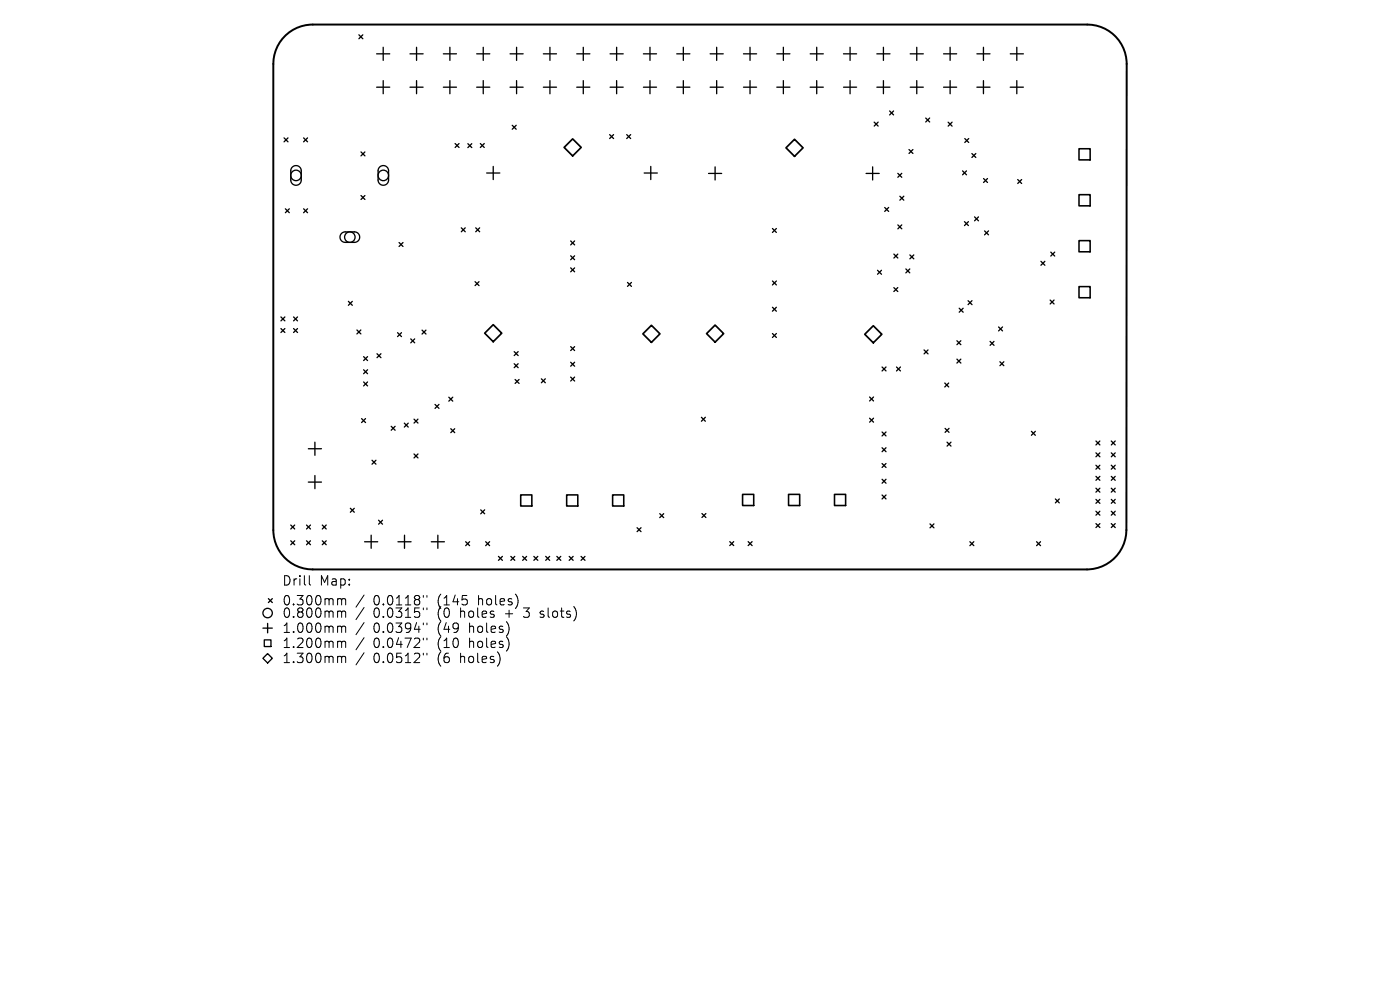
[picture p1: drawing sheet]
<svg xmlns="http://www.w3.org/2000/svg" width="297mm" height="210mm" viewBox="0 0 297 210" stroke-linecap="round" stroke-linejoin="round" font-family="sans-serif">
<defs><g id="words">
<g font-size="2.8">
<text x="59.8" y="124.5">Drill</text>
<text x="67.8" y="124.5">Map:</text>
<text x="59.8" y="128.7">0.300mm</text>
<text x="59.8" y="131.3">0.800mm</text>
<text x="79.2" y="128.7">0.0118&quot;</text>
<text x="79.2" y="131.3">0.0315&quot;</text>
<text x="92.9" y="128.7">(145</text>
<text x="92.9" y="131.3">(0</text>
<text x="97.9" y="131.3">holes</text>
<text x="101.7" y="128.7">holes)</text>
<text x="107.6" y="131.3">+</text>
<text x="111.8" y="131.3">3</text>
<text x="115.5" y="131.3">slots)</text>
<text x="59.8" y="134.5">1.000mm</text>
<text x="59.8" y="137.7">1.200mm</text>
<text x="79.2" y="134.5">0.0394&quot;</text>
<text x="79.2" y="137.7">0.0472&quot;</text>
<text x="92.9" y="134.5">(49</text>
<text x="92.9" y="137.7">(10</text>
<text x="99.8" y="134.5">holes)</text>
<text x="99.8" y="137.7">holes)</text>
<text x="59.8" y="140.9">1.300mm</text>
<text x="79.2" y="140.9">0.0512&quot;</text>
<text x="92.9" y="140.9">(6</text>
<text x="97.9" y="140.9">holes)</text>
</g>
</g></defs>
<path d="M60.6 7.5a8.4 8.4 0 0 1 5.7-2.3h164.4a8.4 8.4 0 0 1 8.3 8.4v98.8a8.4 8.4 0 0 1-8.4 8.4h-164.3a8.4 8.4 0 0 1-8.3-8.4v-98.8a8.4 8.4 0 0 1 2.6-6.1z" fill="none" stroke="#000" stroke-width=".42"/>
<g fill="none" stroke="#000" stroke-width=".28">
<path d="M76.1 7.4l.9 .8M77 7.4l-.9 .8M79.9 11.4h2.8M79.9 18.5h2.8M81.3 10v2.8M81.3 17.1v2.8M87 11.4h2.8M87 18.5h2.8M88.4 10v2.8M88.4 17.1v2.8M94.1 11.4h2.7M94.1 18.5h2.7"/>
<path d="M95.4 10v2.8M95.4 17.1v2.8M101.1 11.4h2.8M101.1 18.5h2.8M102.5 10v2.8M102.5 17.1v2.8M108.2 11.4h2.8M108.2 18.5h2.8M109.6 10v2.8M109.6 17.1v2.8M115.3 11.4h2.8M115.3 18.5h2.8"/>
<path d="M116.7 10v2.8M116.7 17.1v2.8M122.3 11.4h2.8M122.3 18.5h2.8M123.7 10v2.8M123.7 17.1v2.8M129.4 11.4h2.8M129.4 18.5h2.8M130.8 10v2.8M130.8 17.1v2.8M136.5 11.4h2.8M136.5 18.5h2.8"/>
<path d="M137.9 10v2.8M137.9 17.1v2.8M143.6 11.4h2.8M143.6 18.5h2.8M145 10v2.8M145 17.1v2.8M150.6 11.4h2.8M150.6 18.5h2.8M152 10v2.8M152 17.1v2.8M157.7 11.4h2.8M157.7 18.5h2.8"/>
<path d="M159.1 10v2.8M159.1 17.1v2.8M164.8 11.4h2.8M164.8 18.5h2.8M166.2 10v2.8M166.2 17.1v2.8M171.9 11.4h2.8M171.9 18.5h2.8M173.3 10v2.8M173.3 17.1v2.8M178.9 11.4h2.8M178.9 18.5h2.8"/>
<path d="M180.3 10v2.8M180.3 17.1v2.8M186 11.4h2.8M186 18.5h2.8M187.4 10v2.8M187.4 17.1v2.8M193.1 11.4h2.8M193.1 18.5h2.8M194.5 10v2.8M194.5 17.1v2.8M200.2 11.4h2.8M200.2 18.5h2.8"/>
<path d="M201.6 10v2.8M201.6 17.1v2.8M207.2 11.4h2.8M207.2 18.5h2.8M208.6 10v2.8M208.6 17.1v2.8M214.3 11.4h2.8M214.3 18.5h2.8M215.7 10v2.8M215.7 17.1v2.8M60.3 29.3l.8 .8M61.1 29.3l-.8 .8"/>
<path d="M62 35.4a1.11 1.11 0 0 1 1.2-.2 1.11 1.11 0 0 1 .7 1v2a1.11 1.11 0 0 1-1.1 1.1 1.11 1.11 0 0 1-1.1-1.1v-2.1zM64.4 29.3l.8 .8M65.2 29.3l-.8 .8M76.6 32.2l.8 .9M77.4 32.2l-.8 .9M80.5 35.4a1.11 1.11 0 0 1 1.2-.2 1.11 1.11 0 0 1 .7 1v2a1.11 1.11 0 0 1-1.1 1.1 1.11 1.11 0 0 1-1.1-1.1v-2.1zM96.6 30.4l.8 .9M97.4 30.4l-.8 .9M99.3 30.5l.8 .8M100.1 30.5l-.8 .8M101.9 30.4l.8 .9M102.7 30.4l-.8 .9"/>
<path d="M103.2 36.7h2.8M104.6 35.3v2.8M108.7 26.6l.8 .8M109.5 26.6l-.8 .8M129.3 28.6l.9 .8M130.2 28.6l-.9 .8M133 28.6l.8 .8M133.8 28.6l-.8 .8M136.7 36.7h2.7M138.1 35.3v2.8M150.3 36.8h2.8M151.7 35.4v2.8"/>
<path d="M183.7 36.8h2.8M185.1 35.4v2.8M185.5 25.9l.8 .8M186.3 25.9l-.8 .8M188.7 23.5l.9 .9M189.6 23.5l-.9 .9M190.5 36.8l.8 .8M191.3 36.8l-.8 .8M192.8 31.7l.9 .9M193.7 31.7l-.9 .9M196.4 25l.8 .9M197.2 25l-.8 .9"/>
<path d="M201.1 25.9l.9 .9M202 25.9l-.9 .9M204.2 36.2l.8 .9M204.7 29.4l.8 .8M205 36.2l-.8 .9M205.5 29.4l-.8 .8M206.2 32.6l.8 .8M207 32.6l-.8 .8M208.7 37.9l.8 .8M209.5 37.9l-.8 .8M215.9 38.1l.8 .8M216.7 38.1l-.8 .8"/>
<path d="M60.5 44.3l.9 .8M61.4 44.3l-.9 .8M64.4 44.3l.8 .8M65.2 44.3l-.8 .8M72.5 49.5l.6-.3h2.1a1.11 1.11 0 0 1 1.1 1.1 1.11 1.11 0 0 1-1.1 1.1h-2a1.11 1.11 0 0 1-1-.7 1.11 1.11 0 0 1 .3-1.2zM76.6 41.5l.8 .8M77.4 41.5l-.8 .8M84.7 51.4l.8 .9M85.5 51.4l-.8 .9M97.9 48.3l.8 .9M98.7 48.3l-.8 .9M100.8 59.7l.8 .9"/>
<path d="M100.9 48.3l.9 .9M101.6 59.7l-.8 .9M101.8 48.3l-.9 .9M121.1 51.1l.8 .9M121.1 54.3l.8 .8M121.1 56.8l.8 .9M121.9 51.1l-.8 .9M121.9 54.3l-.8 .8M121.9 56.8l-.8 .9M133.1 59.9l.9 .9M134 59.9l-.9 .9M163.9 48.5l.8 .8"/>
<path d="M163.9 59.6l.8 .8M164.7 48.5l-.8 .8M164.7 59.6l-.8 .8M186.2 57.3l.8 .9M187 57.3l-.8 .9M187.7 44l.8 .8M188.5 44l-.8 .8M189.6 53.9l.9 .8M190.5 53.9l-.9 .8M190.5 47.7l.8 .8M190.9 41.6l.8 .9M191.3 47.7l-.8 .8"/>
<path d="M191.7 41.6l-.8 .9M192.2 57l.8 .9M193 57l-.8 .9M193 54.1l.9 .8M193.9 54.1l-.9 .8M204.6 47l.8 .9M205.4 47l-.8 .9M206.7 46l.9 .8M207.6 46l-.9 .8M208.9 49l.8 .8M209.7 49l-.8 .8M220.8 55.4l.9 .9"/>
<path d="M221.7 55.4l-.9 .9M222.9 53.5l.9 .8M223.8 53.5l-.9 .8M59.6 67.2l.8 .9M59.6 69.7l.8 .8M60.4 67.2l-.8 .9M60.4 69.7l-.8 .8M62.3 67.2l.8 .9M62.3 69.7l.8 .8M63.1 67.2l-.8 .9M63.1 69.7l-.8 .8M73.9 63.9l.8 .9"/>
<path d="M74.7 63.9l-.8 .9M75.7 70l.9 .8M76.6 70l-.9 .8M77.1 75.7l.9 .8M77.1 78.4l.9 .9M78 75.7l-.9 .8M78 78.4l-.9 .9M80 75l.8 .9M80.8 75l-.8 .9M84.3 70.6l.9 .8M85.2 70.6l-.9 .8M87.1 71.9l.9 .8"/>
<path d="M88 71.9l-.9 .8M89.5 70l.9 .9M90.4 70l-.9 .9M109.1 74.6l.8 .8M109.1 77.2l.8 .8M109.9 74.6l-.8 .8M109.9 77.2l-.8 .8M121.1 80l.8 .8M121.1 73.5l.8 .9M121.1 76.8l.8 .9M121.9 73.5l-.8 .9M121.9 76.8l-.8 .9"/>
<path d="M121.9 80l-.8 .8M163.9 65.2l.8 .8M163.9 70.8l.8 .8M164.7 65.2l-.8 .8M164.7 70.8l-.8 .8M187.1 77.9l.9 .8M188 77.9l-.9 .8M189.6 61l.9 .8M190.2 77.9l.8 .8M190.5 61l-.9 .8M191 77.9l-.8 .8M196 74.2l.9 .9"/>
<path d="M196.9 74.2l-.9 .9M203 72.3l.8 .8M203 76.2l.8 .8M203.5 65.4l.8 .8M203.8 72.3l-.8 .8M203.8 76.2l-.8 .8M204.3 65.4l-.8 .8M205.4 63.8l.8 .8M206.2 63.8l-.8 .8M210 72.4l.9 .9M210.9 72.4l-.9 .9M211.8 69.4l.9 .8"/>
<path d="M212.1 76.7l.9 .9M212.7 69.4l-.9 .8M213 76.7l-.9 .9M222.8 63.6l.8 .9M223.6 63.6l-.8 .9M65.4 95.2h2.8M66.8 93.8v2.8M76.7 88.8l.8 .8M77.1 81l.9 .9M77.5 88.8l-.8 .8M78 81l-.9 .9M78.9 97.6l.9 .9"/>
<path d="M79.8 97.6l-.9 .9M83 90.4l.8 .9M83.8 90.4l-.8 .9M85.8 89.8l.8 .8M86.6 89.8l-.8 .8M87.8 96.3l.9 .8M87.8 88.9l.9 .8M88.7 96.3l-.9 .8M88.7 88.9l-.9 .8M92.3 85.8l.8 .8M93.1 85.8l-.8 .8M95.2 84.3l.8 .8"/>
<path d="M95.6 90.9l.9 .9M96 84.3l-.8 .8M96.5 90.9l-.9 .9M109.3 80.5l.8 .8M110.1 80.5l-.8 .8M114.9 80.4l.8 .8M115.7 80.4l-.8 .8M148.8 88.5l.8 .9M149.6 88.5l-.8 .9M184.5 84.2l.8 .9M184.5 88.7l.8 .9M185.3 84.2l-.8 .9"/>
<path d="M185.3 88.7l-.8 .9M187.1 91.6l.9 .9M187.1 95l.9 .8M187.1 98.3l.9 .9M188 91.6l-.9 .9M188 95l-.9 .8M188 98.3l-.9 .9M200.4 81.3l.9 .8M200.5 90.9l.8 .8M200.9 93.8l.8 .8M201.3 81.3l-.9 .8M201.3 90.9l-.8 .8"/>
<path d="M201.7 93.8l-.8 .8M218.8 91.5l.8 .8M219.6 91.5l-.8 .8M232.5 93.6l.8 .8M232.5 96.1l.8 .8M232.5 98.7l.8 .8M233.3 93.6l-.8 .8M233.3 96.1l-.8 .8M233.3 98.7l-.8 .8M235.8 93.6l.8 .8M235.8 96.1l.8 .8M235.8 98.7l.8 .8"/>
<path d="M236.6 93.6l-.8 .8M236.6 96.1l-.8 .8M236.6 98.7l-.8 .8M61.7 111.4l.8 .8M61.7 114.7l.8 .9M62.5 111.4l-.8 .8M62.5 114.7l-.8 .9M65 114.7l.9 .9M65 111.4l.9 .8M65.4 102.3h2.8M65.9 111.4l-.9 .8M65.9 114.7l-.9 .9"/>
<path d="M66.8 100.9v2.8M68.4 114.7l.8 .9M68.4 111.4l.8 .8M69.2 111.4l-.8 .8M69.2 114.7l-.8 .9M74.3 107.8l.9 .9M75.2 107.8l-.9 .9M77.3 114.9h2.8M78.7 113.5v2.8M80.3 110.4l.8 .8M81.1 110.4l-.8 .8M84.4 114.9h2.8"/>
<path d="M85.8 113.5v2.8M91.5 114.9h2.8M92.9 113.5v2.8M98.8 114.9l.8 .9M99.6 114.9l-.8 .9M102 108.2l.8 .8M102.8 108.2l-.8 .8M103 114.9l.9 .9M103.9 114.9l-.9 .9M105.7 118l.9 .9M106.6 118l-.9 .9M108.4 118l.8 .9"/>
<path d="M109.2 118l-.8 .9M110.9 118l.8 .9M111.7 118l-.8 .9M113.3 118l.8 .9M114.1 118l-.8 .9M115.8 118l.8 .9M116.6 118l-.8 .9M118.1 118l.9 .9M119 118l-.9 .9M120.8 118l.8 .9M121.6 118l-.8 .9M123.3 118l.8 .9"/>
<path d="M124.1 118l-.8 .9M135.2 111.9l.8 .9M136 111.9l-.8 .9M140 109l.8 .8M140.8 109l-.8 .8M148.9 108.9l.8 .9M149.7 108.9l-.8 .9M154.8 114.9l.9 .8M155.7 114.9l-.9 .8M158.7 114.9l.9 .8M159.6 114.9l-.9 .8M187.1 101.7l.9 .8"/>
<path d="M187.1 105l.9 .8M188 101.7l-.9 .8M188 105l-.9 .8M197.3 111.1l.8 .9M198.1 111.1l-.8 .9M205.8 114.9l.8 .9M206.6 114.9l-.8 .9M219.9 114.9l.8 .9M220.7 114.9l-.8 .9M223.9 105.8l.8 .9M224.7 105.8l-.8 .9M232.5 103.6l.8 .8"/>
<path d="M232.5 101l.8 .9M232.5 105.9l.8 .9M232.5 108.4l.8 .9M232.5 111.1l.8 .8M233.3 101l-.8 .9M233.3 103.6l-.8 .8M233.3 105.9l-.8 .9M233.3 108.4l-.8 .9M233.3 111.1l-.8 .8M235.8 101l.8 .9M235.8 103.6l.8 .8M235.8 105.9l.8 .9"/>
<path d="M235.8 108.4l.8 .9M235.8 111.1l.8 .8M236.6 101l-.8 .9M236.6 103.6l-.8 .8M236.6 105.9l-.8 .9M236.6 108.4l-.8 .9M236.6 111.1l-.8 .8M55.8 139.6l1-1 1 1-1 1zM55.8 133.2h2M56.1 135.7h1.4v1.5h-1.4zM56.8 132.2v2M56.9 127l.9 .8"/>
<path d="M57.8 127l-.9 .8"/>
<circle cx="62.8" cy="37.2" r="1.11"/>
<circle cx="81.3" cy="37.2" r="1.11"/>
<circle cx="74.2" cy="50.3" r="1.11"/>
<circle cx="56.8" cy="130" r="1"/>
</g>
<path d="M228.9 31.6h2.4v2.3h-2.4zM228.9 41.3h2.4v2.4h-2.4zM228.9 51h2.4v2.4h-2.4zM228.9 60.8h2.4v2.4h-2.4zM110.5 105h2.3v2.3h-2.3zM120.2 105h2.4v2.3h-2.4zM130 105h2.3v2.3h-2.3zM157.5 104.9h2.4v2.3h-2.4zM167.3 104.9h2.3v2.3h-2.3zM177 104.9h2.4v2.3h-2.4z" fill="none" stroke="#000" stroke-width=".33"/>
<path d="M121.5 29.5l1.8 1.8-1.8 1.8-1.8-1.8zM168.6 29.5l1.8 1.9-1.8 1.8-1.9-1.8zM102.8 70.7l1.8-1.8 1.8 1.8-1.8 1.8zM136.4 70.8l1.8-1.8 1.8 1.8-1.8 1.8zM151.7 69l1.8 1.8-1.8 1.8-1.8-1.8zM185.3 69.1l1.8 1.8-1.8 1.8-1.8-1.8z" fill="none" stroke="#000" stroke-width=".36"/>
<g fill="none" stroke="#000" stroke-width=".21">
<path d="M65.6 122.1v1.7l.3 .3M71.9 127l.5 .1 .1 .2M71.9 129.6h.3l.3 .3M71.9 132.8l.5 .1 .1 .2M71.9 136l.5 .1 .1 .2M71.9 139.2l.5 .1 .1 .2M72.5 127.3l.3-.3 .4 .1 .1 1.2M72.5 127.3v1M72.5 129.9v1.1M72.5 133.1v1.1M72.5 136.3v1.1M72.5 139.5v1.1"/>
<path d="M72.5 129.9l.3-.3 .4 .1 .1 1.3M72.5 133.1l.3-.3 .4 .1 .1 1.3M72.5 136.3l.3-.3 .4 .1 .1 1.3M72.5 139.5l.3-.3 .4 .1 .1 1.3M77.2 126.2l-1.7 2.6M77.2 128.9l-1.7 2.5M77.2 132.1l-1.7 2.5M77.2 135.3l-1.7 2.5M77.2 138.5l-1.7 2.5M89.8 126.3v.4M89.8 129v.3M89.8 132.2v.3"/>
<path d="M89.8 135.4v.3M89.8 138.6v.3M90.6 126.3v.4M90.6 129v.3M90.6 132.2v.3M90.6 135.4v.3M90.6 138.6v.3M114.6 130.9l.2 .1M114.7 129.7v.5"/>
</g>
<use href="#words"/>
</svg>
